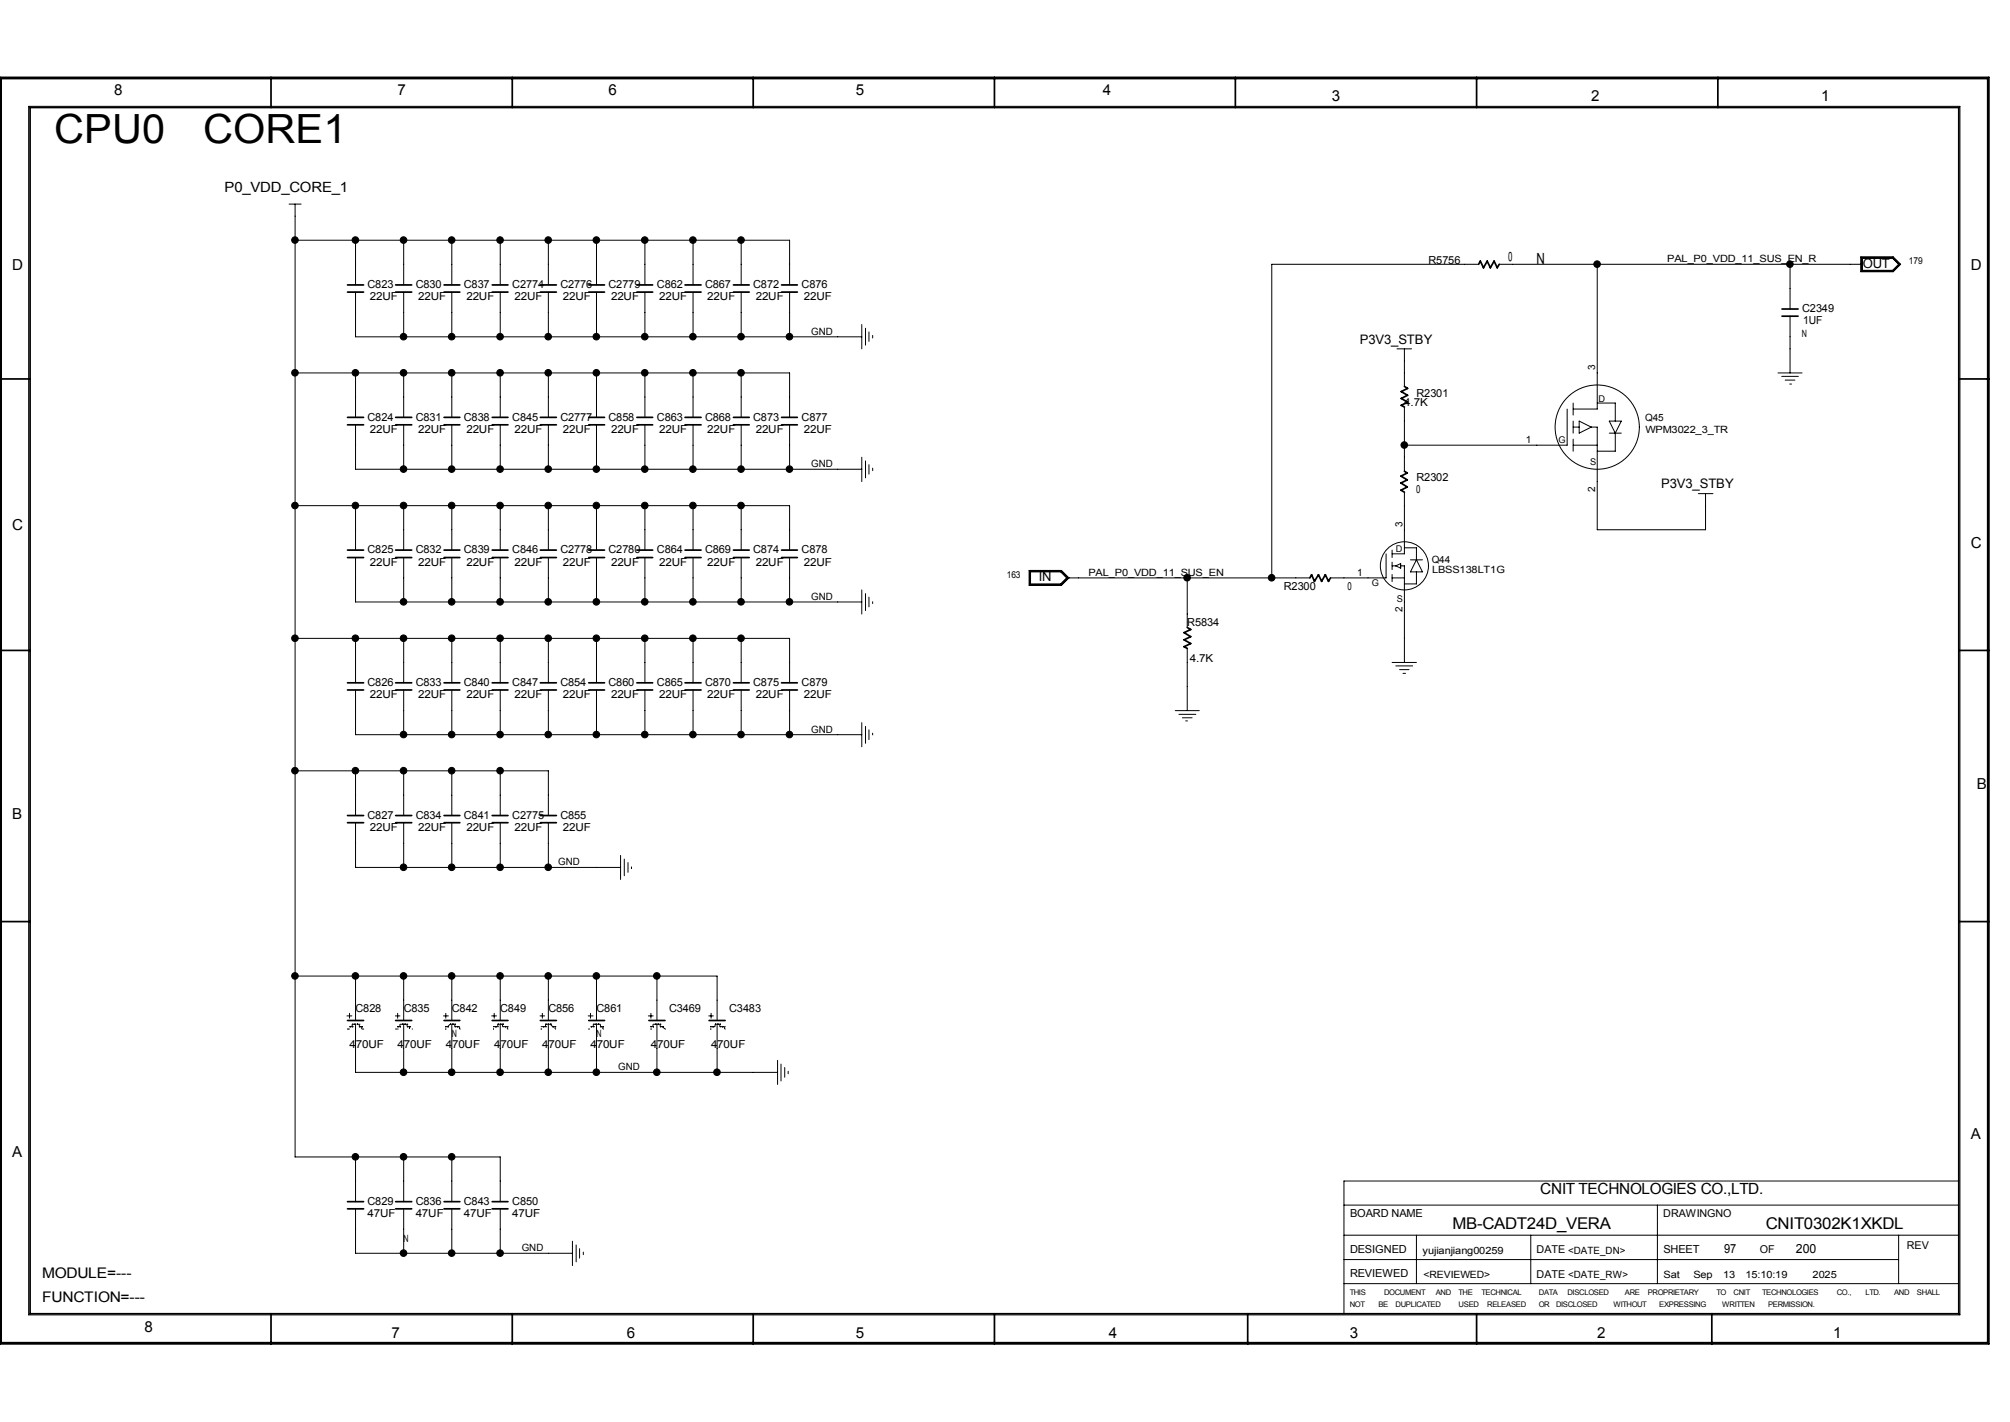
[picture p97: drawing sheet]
<svg xmlns="http://www.w3.org/2000/svg" width="297mm" height="210mm" viewBox="0 0 297 210" stroke-linecap="round" stroke-linejoin="round" font-family="sans-serif">
<defs><g id="words">
<g font-size="5.9">
<text x="8" y="21.2">CPU0</text>
<text x="30" y="21.2">CORE1</text>
</g>
<g font-size="2.4">
<text x="214.6" y="181.5">MB-CADT24D_VERA</text>
<text x="260.9" y="181.5">CNIT0302K1XKDL</text>
</g>
<g font-size="2.3">
<text x="227.1" y="39">N</text>
<text x="227.6" y="176.3">CNIT TECHNOLOGIES CO.,LTD.</text>
</g>
<g font-size="2.2">
<text x="16.9" y="14.1">8</text>
<text x="58.8" y="14.1">7</text>
<text x="89.9" y="14.1">6</text>
<text x="126.4" y="14.1">5</text>
<text x="163" y="14.1">4</text>
<text x="196.8" y="15">3</text>
<text x="235.1" y="15">2</text>
<text x="269.1" y="15">1</text>
<text x="1.8" y="39.9">D</text>
<text x="291.2" y="39.9">D</text>
<text x="1.8" y="78.2">C</text>
<text x="291.2" y="80.9">C</text>
<text x="292.1" y="116.5">B</text>
<text x="1.8" y="121">B</text>
<text x="1.8" y="170.8">A</text>
<text x="291.2" y="168.2">A</text>
<text x="6.2" y="188.7">MODULE=---</text>
<text x="6.2" y="192.2">FUNCTION=---</text>
<text x="21.3" y="196.6">8</text>
<text x="57.9" y="197.5">7</text>
<text x="92.6" y="197.5">6</text>
<text x="126.4" y="197.5">5</text>
<text x="163.9" y="197.5">4</text>
<text x="199.5" y="197.5">3</text>
<text x="236" y="197.5">2</text>
<text x="270.9" y="197.5">1</text>
</g>
<text font-size="2.1" x="33.2" y="28.4">P0_VDD_CORE_1</text>
<g font-size="1.9">
<text x="223.5" y="37.2" transform="rotate(-180 223.5 37.2)">0</text>
<text x="275.2" y="39.5">OUT</text>
<text x="200.9" y="50.8">P3V3_STBY</text>
<text x="245.4" y="72.1">P3V3_STBY</text>
<text x="153.5" y="85.9">IN</text>
<text x="254.7" y="185">97</text>
<text x="265.4" y="185">200</text>
</g>
<g font-size="1.6">
<text x="211.1" y="39">R5756</text>
<text x="54.3" y="42.5">C823</text>
<text x="54.6" y="44.3">22UF</text>
<text x="61.4" y="42.5">C830</text>
<text x="61.8" y="44.3">22UF</text>
<text x="68.5" y="42.5">C837</text>
<text x="68.9" y="44.3">22UF</text>
<text x="75.7" y="42.5">C2774</text>
<text x="76" y="44.3">22UF</text>
<text x="82.8" y="42.5">C2776</text>
<text x="83.2" y="44.3">22UF</text>
<text x="89.9" y="42.5">C2779</text>
<text x="90.3" y="44.3">22UF</text>
<text x="97.1" y="42.5">C862</text>
<text x="97.4" y="44.3">22UF</text>
<text x="104.2" y="42.5">C867</text>
<text x="104.5" y="44.3">22UF</text>
<text x="111.3" y="42.5">C872</text>
<text x="111.7" y="44.3">22UF</text>
<text x="118.5" y="42.5">C876</text>
<text x="118.8" y="44.3">22UF</text>
<text x="266.3" y="46.1">C2349</text>
<text x="266.4" y="47.9">1UF</text>
<text x="209.3" y="58.6">R2301</text>
<text x="54.3" y="62.1">C824</text>
<text x="54.6" y="63.9">22UF</text>
<text x="61.4" y="62.1">C831</text>
<text x="61.8" y="63.9">22UF</text>
<text x="68.5" y="62.1">C838</text>
<text x="68.9" y="63.9">22UF</text>
<text x="75.7" y="62.1">C845</text>
<text x="76" y="63.9">22UF</text>
<text x="82.8" y="62.1">C2777</text>
<text x="83.2" y="63.9">22UF</text>
<text x="89.9" y="62.1">C858</text>
<text x="90.3" y="63.9">22UF</text>
<text x="97.1" y="62.1">C863</text>
<text x="97.4" y="63.9">22UF</text>
<text x="104.2" y="62.1">C868</text>
<text x="104.5" y="63.9">22UF</text>
<text x="111.3" y="62.1">C873</text>
<text x="111.7" y="63.9">22UF</text>
<text x="118.5" y="62.1">C877</text>
<text x="118.8" y="63.9">22UF</text>
<text x="207.5" y="60">4.7K</text>
<text x="209.3" y="71.1">R2302</text>
<text x="209.3" y="72.8">0</text>
<text x="54.3" y="81.7">C825</text>
<text x="54.6" y="83.5">22UF</text>
<text x="61.4" y="81.7">C832</text>
<text x="61.8" y="83.5">22UF</text>
<text x="68.5" y="81.7">C839</text>
<text x="68.9" y="83.5">22UF</text>
<text x="75.7" y="81.7">C846</text>
<text x="76" y="83.5">22UF</text>
<text x="82.8" y="81.7">C2778</text>
<text x="83.2" y="83.5">22UF</text>
<text x="89.9" y="81.7">C2780</text>
<text x="90.3" y="83.5">22UF</text>
<text x="97.1" y="81.7">C864</text>
<text x="97.4" y="83.5">22UF</text>
<text x="104.2" y="81.7">C869</text>
<text x="104.5" y="83.5">22UF</text>
<text x="111.3" y="81.7">C874</text>
<text x="111.7" y="83.5">22UF</text>
<text x="118.5" y="81.7">C878</text>
<text x="118.8" y="83.5">22UF</text>
<text x="189.7" y="87.1">R2300</text>
<text x="199.1" y="87.1">0</text>
<text x="175.4" y="92.4">R5834</text>
<text x="54.3" y="101.3">C826</text>
<text x="61.4" y="101.3">C833</text>
<text x="68.5" y="101.3">C840</text>
<text x="75.7" y="101.3">C847</text>
<text x="82.8" y="101.3">C854</text>
<text x="89.9" y="101.3">C860</text>
<text x="97.1" y="101.3">C865</text>
<text x="104.2" y="101.3">C870</text>
<text x="111.3" y="101.3">C875</text>
<text x="118.5" y="101.3">C879</text>
<text x="175.8" y="97.8">4.7K</text>
<text x="54.6" y="103.1">22UF</text>
<text x="61.8" y="103.1">22UF</text>
<text x="68.9" y="103.1">22UF</text>
<text x="76" y="103.1">22UF</text>
<text x="83.2" y="103.1">22UF</text>
<text x="90.3" y="103.1">22UF</text>
<text x="97.4" y="103.1">22UF</text>
<text x="104.5" y="103.1">22UF</text>
<text x="111.7" y="103.1">22UF</text>
<text x="118.8" y="103.1">22UF</text>
<text x="54.3" y="120.9">C827</text>
<text x="54.6" y="122.7">22UF</text>
<text x="61.4" y="120.9">C834</text>
<text x="61.8" y="122.7">22UF</text>
<text x="68.5" y="120.9">C841</text>
<text x="68.9" y="122.7">22UF</text>
<text x="75.7" y="120.9">C2775</text>
<text x="76" y="122.7">22UF</text>
<text x="82.8" y="120.9">C855</text>
<text x="83.2" y="122.7">22UF</text>
<text x="52.5" y="149.4">C828</text>
<text x="59.7" y="149.4">C835</text>
<text x="66.8" y="149.4">C842</text>
<text x="73.9" y="149.4">C849</text>
<text x="81" y="149.4">C856</text>
<text x="88.1" y="149.4">C861</text>
<text x="98.9" y="149.4">C3469</text>
<text x="107.7" y="149.4">C3483</text>
<text x="51.6" y="154.8">470UF</text>
<text x="58.8" y="154.8">470UF</text>
<text x="65.9" y="154.8">470UF</text>
<text x="73" y="154.8">470UF</text>
<text x="80.1" y="154.8">470UF</text>
<text x="87.2" y="154.8">470UF</text>
<text x="96.2" y="154.8">470UF</text>
<text x="105.1" y="154.8">470UF</text>
<text x="54.3" y="179.7">47UF</text>
<text x="54.3" y="177.9">C829</text>
<text x="61.4" y="179.7">47UF</text>
<text x="61.4" y="177.9">C836</text>
<text x="68.5" y="179.7">47UF</text>
<text x="68.5" y="177.9">C843</text>
<text x="75.7" y="179.7">47UF</text>
<text x="75.7" y="177.9">C850</text>
<text x="199.5" y="179.7">BOARD NAME</text>
<text x="245.8" y="179.7">DRAWINGNO</text>
<text x="199.5" y="185.1">DESIGNED</text>
<text x="227.1" y="185.1">DATE &lt;DATE_DN&gt;</text>
<text x="245.8" y="185">SHEET</text>
<text x="260" y="185.1">OF</text>
<text x="281.7" y="184.4">REV</text>
<text x="199.5" y="188.6">REVIEWED</text>
<text x="227.1" y="188.7">DATE &lt;DATE_RW&gt;</text>
</g>
<g font-size="1.5">
<text x="246.4" y="38.7">PAL_P0_VDD_11_SUS_EN_R</text>
<text x="119.8" y="49.4">GND</text>
<text x="266.2" y="49.8">N</text>
<text x="235.7" y="54.7" transform="rotate(-90 235.7 54.7)">3</text>
<text x="225.5" y="65.5">1</text>
<text x="243.1" y="62.2">Q45</text>
<text x="243.1" y="64">WPM3022_3_TR</text>
<text x="119.8" y="69">GND</text>
<text x="207.2" y="77.9" transform="rotate(-90 207.2 77.9)">3</text>
<text x="235.7" y="72.6" transform="rotate(-90 235.7 72.6)">2</text>
<text x="211.6" y="83.1">Q44</text>
<text x="119.8" y="88.6">GND</text>
<text x="160.8" y="85.1">PAL_P0_VDD_11_SUS_EN</text>
<text x="200.5" y="85.1">1</text>
<text x="211.6" y="84.6">LBSS138LT1G</text>
<text x="207.2" y="90.4" transform="rotate(-90 207.2 90.4)">2</text>
<text x="119.8" y="108.2">GND</text>
<text x="82.5" y="127.8">GND</text>
<text x="66.8" y="153.1">N</text>
<text x="88.1" y="153.1">N</text>
<text x="91.4" y="158.1">GND</text>
<text x="59.6" y="183.3">N</text>
<text x="77.1" y="184.8">GND</text>
<text x="210.2" y="185.1">yujianjiang00259</text>
<text x="210.3" y="188.7">&lt;REVIEWED&gt;</text>
<text x="245.8" y="188.7">Sat</text>
<text x="250.2" y="188.7">Sep</text>
<text x="254.6" y="188.7">13</text>
<text x="257.9" y="188.7">15:10:19</text>
<text x="267.8" y="188.7">2025</text>
</g>
<g font-size="1.4">
<text x="282.1" y="39">179</text>
<text x="236.2" y="59.3">D</text>
<text x="230.3" y="65.4">G</text>
<text x="235" y="68.7">S</text>
<text x="206.3" y="81.6">D</text>
<text x="148.8" y="85.3">163</text>
<text x="202.7" y="86.6">G</text>
<text x="206.4" y="88.9">S</text>
</g>
<g font-size="1.1">
<text x="199.4" y="191.3">THIS</text>
<text x="204.5" y="191.3">DOCUMENT</text>
<text x="212.1" y="191.3">AND</text>
<text x="215.5" y="191.3">THE</text>
<text x="218.9" y="191.3">TECHNICAL</text>
<text x="227.4" y="191.3">DATA</text>
<text x="231.6" y="191.3">DISCLOSED</text>
<text x="240.1" y="191.3">ARE</text>
<text x="243.5" y="191.3">PROPRIETARY</text>
<text x="253.6" y="191.3">TO</text>
<text x="256.2" y="191.3">CNIT</text>
<text x="260.4" y="191.3">TECHNOLOGIES</text>
<text x="271.4" y="191.3">CO.,</text>
<text x="275.6" y="191.3">LTD.</text>
<text x="279.9" y="191.3">AND</text>
<text x="283.3" y="191.3">SHALL</text>
<text x="199.4" y="193.1">NOT</text>
<text x="203.7" y="193.1">BE</text>
<text x="206.2" y="193.1">DUPLICATED</text>
<text x="215.5" y="193.1">USED</text>
<text x="219.8" y="193.1">RELEASED</text>
<text x="227.4" y="193.1">OR</text>
<text x="229.9" y="193.1">DISCLOSED</text>
<text x="238.4" y="193.1">WITHOUT</text>
<text x="245.2" y="193.1">EXPRESSING</text>
<text x="254.5" y="193.1">WRITTEN</text>
<text x="261.2" y="193.1">PERMISSION.</text>
</g>
</g></defs>
<g fill="none" stroke="#000" stroke-width=".25">
<path d="M0 11.4h293.9v187.1h-293.9zM.2 11.6h293.5v186.7h-293.5zM4.4 15.9h285v178.1h-285zM40 11.4v4.5M75.7 11.4v4.5M111.3 11.4v4.5M146.9 11.4v4.5M182.5 11.4v4.5M218.2 11.4v4.5M253.8 11.4v4.5M218.5 39l.2-.4 .5 .9 .6-.9 .4 .9 .6-.9 .4 .9 .3-.5M0 56h4.4"/>
<path d="M51.4 43.1h2.3M51.4 42.1h2.3M58.5 43.1h2.3M58.5 42.1h2.3M65.6 43.1h2.3M65.6 42.1h2.3M72.7 43.1h2.4M72.7 42.1h2.4M79.8 43.1h2.4M79.8 42.1h2.4M87 43.1h2.3M87 42.1h2.3"/>
<path d="M94.1 43.1h2.3M94.1 42.1h2.3M101.2 43.1h2.4M101.2 42.1h2.4M108.4 43.1h2.3M108.4 42.1h2.3M115.5 43.1h2.3M115.5 42.1h2.3M207.5 57.1l.5 .3-.9 .4 .9 .6-.9 .4 .9 .6-.9 .5 .4 .2M263.3 46.7h2.4M263.3 45.6h2.4M289.4 56h4.5"/>
<path d="M51.4 62.7h2.3M51.4 61.6h2.3M58.5 62.7h2.3M58.5 61.6h2.3M65.6 62.7h2.3M65.6 61.6h2.3M72.7 62.7h2.4M72.7 61.6h2.4M79.8 62.7h2.4M79.8 61.6h2.4M87 62.7h2.3M87 61.6h2.3"/>
<path d="M94.1 62.7h2.3M94.1 61.6h2.3M101.2 62.7h2.4M101.2 61.6h2.4M108.4 62.7h2.3M108.4 61.6h2.3M115.5 62.7h2.3M115.5 61.6h2.3M207.5 69.6l.4 .2-.9 .5 .9 .6-.9 .4 .9 .6-.9 .5 .5 .3M0 96.1h4.4M51.4 82.3h2.3M51.4 81.2h2.3"/>
<path d="M58.5 82.3h2.3M58.5 81.2h2.3M65.6 82.3h2.3M65.6 81.2h2.3M72.7 82.3h2.4M72.7 81.2h2.4M79.8 82.3h2.4M79.8 81.2h2.4M87 82.3h2.3M87 81.2h2.3M94.1 82.3h2.3M94.1 81.2h2.3"/>
<path d="M101.2 82.3h2.4M101.2 81.2h2.4M108.4 82.3h2.3M108.4 81.2h2.3M115.5 82.3h2.3M115.5 81.2h2.3M175.4 92.7l.5 .3-.9 .4 .9 .6-.9 .5 .9 .5-.9 .5 .4 .3M193.5 85.3l.3-.4 .4 1 .6-1 .5 1 .5-1 .5 1 .3-.6M289.4 96.1h4.5M51.4 101.9h2.3M51.4 100.8h2.3M58.5 101.9h2.3"/>
<path d="M58.5 100.8h2.3M65.6 101.9h2.3M65.6 100.8h2.3M72.7 101.9h2.4M72.7 100.8h2.4M79.8 101.9h2.4M79.8 100.8h2.4M87 101.9h2.3M87 100.8h2.3M94.1 101.9h2.3M94.1 100.8h2.3M101.2 101.9h2.4"/>
<path d="M101.2 100.8h2.4M108.4 101.9h2.3M108.4 100.8h2.3M115.5 101.9h2.3M115.5 100.8h2.3M0 136.1h4.4M51.4 121.5h2.3M51.4 120.4h2.3M58.5 121.5h2.3M58.5 120.4h2.3M65.6 121.5h2.3M65.6 120.4h2.3"/>
<path d="M72.7 121.5h2.4M72.7 120.4h2.4M79.8 121.5h2.4M79.8 120.4h2.4M289.4 136.1h4.5M51.4 150.7h2.3M58.5 150.7h2.3M65.6 150.7h2.3M72.7 150.7h2.4M79.8 150.7h2.4M87 150.7h2.3M95.9 150.7h2.4"/>
<path d="M104.8 150.7h2.3M51.4 178.5h2.3M51.4 177.5h2.3M58.5 178.5h2.3M58.5 177.5h2.3M65.6 178.5h2.3M65.6 177.5h2.3M72.7 178.5h2.4M72.7 177.5h2.4M40 194v4.5M75.7 194v4.5M111.3 194v4.5"/>
<path d="M146.9 194v4.5M184.4 194v4.5M218.2 194v4.5M252.9 194v4.5"/>
</g>
<g fill="none" stroke="#000" stroke-width=".15">
<path d="M4.2 15.7h285.4v178.5h-285.4zM42.7 30.1h1.8M43.6 30.1v140.8h30.3v6.6M43.6 35.5h73.1v6.6M52.5 35.5v6.6M59.6 35.5v6.6M66.8 35.5v6.6M73.9 35.5v6.6M81 35.5v6.6M88.1 35.5v6.6M95.3 35.5v6.6M102.4 35.5v6.6"/>
<path d="M109.5 35.5v6.6M218.5 39h-30.6v46.3M221.5 39h53.7M236 39v21.4h-3.5M264.5 39v6.6M275 37.9h4.7l1.1 1.1-1.1 1.1h-4.7zM275 38h4.7l1.1 1-1.1 1.1h-4.7zM275.1 38.1h4.6l.9 .9-.9 1h-4.6zM275.2 38.1h4.5l.8 .9-.8 .9h-4.5zM43.6 55.1h73.1v6.5M52.5 43.1v6.6h74.8M52.5 55.1v6.5"/>
<path d="M59.6 43.1v6.6M59.6 55.1v6.5M66.8 43.1v6.6M66.8 55.1v6.5M73.9 43.1v6.6M73.9 55.1v6.5M81 43.1v6.6M81 55.1v6.5M88.1 43.1v6.6M88.1 55.1v6.5M95.3 43.1v6.6M95.3 55.1v6.5"/>
<path d="M102.4 43.1v6.6M102.4 55.1v6.5M109.5 43.1v6.6M109.5 55.1v6.5M116.7 43.1v6.6M127.3 47.9v3.6M127.9 48.5v2.5M128.4 49v1.4M128.9 49.5v.4M206.4 51.5h2.2M207.5 51.5v5.6M232.5 59.5v1.8"/>
<path d="M236 59.5h2.7v2.7M262.7 55.1h3.6M263.3 55.6h2.4M263.8 56.1h1.4M264.4 56.7h.4M264.5 46.7v8.4M43.6 74.7h73.1v6.5M52.5 62.7v6.6h74.8M52.5 74.7v6.5M59.6 62.7v6.6M59.6 74.7v6.5M66.8 62.7v6.6"/>
<path d="M66.8 74.7v6.5M73.9 62.7v6.6M73.9 74.7v6.5M81 62.7v6.6M81 74.7v6.5M88.1 62.7v6.6M88.1 74.7v6.5M95.3 62.7v6.6M95.3 74.7v6.5M102.4 62.7v6.6M102.4 74.7v6.5M109.5 62.7v6.6"/>
<path d="M109.5 74.7v6.5M116.7 62.7v6.6M127.3 67.5v3.6M127.9 68.1v2.5M128.4 68.6v1.4M128.9 69.1v.4M207.5 60.1v9.5M207.5 72.7v9.1h-1.8M231.6 60.4v5.3h-24.1M232.5 62.2v1.8M232.5 64.9v1.7M232.5 65.7h3.5"/>
<path d="M232.5 63.1h.8M233.3 62.2l1.8 .9-1.8 .9zM235.1 63.1h.9v15.1h16v-5.3M237.8 64h1.8M237.8 62.2h1.8l-.9 1.8zM238.7 64v2.6h-2.7M251 72.9h2.1M43.6 94.3h73.1v6.5M52.5 82.3v6.6h74.8M52.5 94.3v6.5M59.6 82.3v6.6M59.6 94.3v6.5"/>
<path d="M66.8 82.3v6.6M66.8 94.3v6.5M73.9 82.3v6.6M73.9 94.3v6.5M81 82.3v6.6M81 94.3v6.5M88.1 82.3v6.6M88.1 94.3v6.5M95.3 82.3v6.6M95.3 94.3v6.5M102.4 82.3v6.6M102.4 94.3v6.5"/>
<path d="M109.5 82.3v6.6M109.5 94.3v6.5M116.7 82.3v6.6M127.3 87.1v3.6M127.9 87.7v2.5M128.4 88.2v1.4M128.9 88.8v.4M152.1 84.2h4.7l1.1 1.1-1.1 1.1h-4.7zM152.1 84.3h4.7l1 1-1 1.1h-4.7zM152.2 84.4h4.6l.9 .9-.9 1h-4.6zM152.3 84.5h4.4l.9 .8-.9 .9h-4.4zM157.6 85.3h35.9"/>
<path d="M175.4 85.3v7.4M175.4 95.8v9.1M204.8 81.8v3.5h-8.2M205.7 85.3h1.8M205.7 97.8h3.6M205.7 81.2v1.1M205.7 83v1.1M205.7 84.8v1.1M205.7 83.6h.5M206.2 98.3h2.5M206.2 83.6l.8-.4v.7zM206.8 98.9h1.4"/>
<path d="M207 83.6h.5v14.2M207.3 99.4h.4M207.5 80.9h1.8v1.8M208.4 82.7h1.8M209.3 84.5v1.7h-1.8M209.3 82.7l.9 1.8h-1.8zM43.6 113.8h37.4v6.6M52.5 101.9v6.6h74.8M52.5 113.8v6.6M59.6 101.9v6.6M59.6 113.8v6.6M66.8 101.9v6.6"/>
<path d="M66.8 113.8v6.6M73.9 101.9v6.6M73.9 113.8v6.6M81 101.9v6.6M88.1 101.9v6.6M95.3 101.9v6.6M102.4 101.9v6.6M109.5 101.9v6.6M116.7 101.9v6.6M127.3 106.7v3.6M127.9 107.3v2.5M128.4 107.8v1.4"/>
<path d="M128.9 108.2v.4M173.7 104.9h3.5M174.2 105.5h2.5M174.7 106h1.4M175.2 106.5h.3M52.5 121.5v6.6h39.2M59.6 121.5v6.6M66.8 121.5v6.6M73.9 121.5v6.6M81 121.5v6.6M91.7 126.3v3.6M92.2 126.9v2.4"/>
<path d="M92.8 127.4v1.4M93.3 128v.3M43.6 144.1h62.4v6.6M51.3 150h.7M51.3 152h.1M51.3 152h.4M51.6 149.6v.8M51.7 151.6h.1M51.7 151.6h.3M52 151.6h.1M52 151.3h.1M52 151.3h.4"/>
<path d="M52 151.3v.3M52.4 151.3h.1M52.5 144.1v6.6M52.5 151.4v7h62.4M52.7 151.3h.1M52.7 151.3h.4M53.1 151.6h.1M53.1 151.3h.1M53.1 151.6h.3M53.1 151.3v.3M53.4 151.6h.1M53.4 151.6v.4h.4"/>
<path d="M58.4 152h.3M58.4 150h.7M58.7 151.6h.1M58.7 152h.1M58.7 151.6h.4M58.8 149.6v.8M59.1 151.6h.1M59.4 151.3h.1M59.6 144.1v6.6M59.6 151.4v7M59.8 151.3h.1M60.1 151.6h.1"/>
<path d="M60.1 151.3h.1M60.1 151.6h.4M60.1 151.3h-1v.3M60.1 151.3v.3M60.5 151.6h.1M60.5 151.6v.4M60.9 152h.1M65.5 150h.8M65.8 151.6h.1M65.8 152h.1M65.8 151.6h.3M65.9 149.6v.8"/>
<path d="M66.1 151.6h.1M66.5 151.3h.1M66.5 151.3l-.4 .3M66.5 151.3h.7M66.8 144.1v6.6M66.8 151.4v7M66.9 151.3h.1M67.2 151.6h.1M67.2 151.3h.1M67.2 151.6h.7v.4M67.2 151.3v.3M67.6 151.6h.1"/>
<path d="M67.9 152h.1M72.6 150h.8M72.8 151.6h.1M72.8 152h.1M72.8 151.6h.8M73 149.6v.8M73.2 151.6h.1M73.6 151.6h.1M73.6 151.3h.1M73.6 151.3h.7M73.6 151.3v.3M73.9 151.3h.1"/>
<path d="M73.9 144.1v6.6M73.9 151.4v7M74.3 151.6h.1M74.3 151.3h.1M74.3 151.6h.7M74.3 151.3v.3M74.6 151.6h.1M75 151.6h.1M75 152h.1M75 151.6v.4M79.8 150h.7M79.9 152h.1"/>
<path d="M79.9 151.6h.7M80.1 149.6v.8M80.3 151.6h.1M80.6 151.6h.1M80.6 151.3h.1M80.6 151.3h.7M80.6 151.3v.3M81 151.3h.1M81 144.1v6.6M81 151.4v7M81.3 151.3h.1M81.3 151.3l.4 .3"/>
<path d="M81.7 151.6h.1M81.7 151.6h.3M82 151.6h.1M82 152h.1M82 151.6v.4M86.9 150h.7M87 152h.1M87.2 149.6v.8M87.3 151.6h.1M87.3 151.6h.4M87.7 151.6h.1M87.7 151.3h.1"/>
<path d="M87.7 151.3h1v.3M87.7 151.3v.3M88 151.3h.1M88.1 144.1v6.6M88.1 151.4v7M88.4 151.3h.1M88.7 151.6h.1M88.7 151.6h.4M89.1 151.6h.1M89.1 152h.1M89.1 151.6v.4M95.8 150h.7"/>
<path d="M96.1 151.6h.1M96.1 152h.1M96.1 151.6h.4M96.2 149.6v.8M96.5 151.6h.1M96.8 151.3h.1M97.1 144.1v6.6M97.1 151.4v7M97.2 151.3h.1M97.5 151.6h.1M97.5 151.3h.1M97.5 151.6h.4"/>
<path d="M97.5 151.3h-1v.3M97.5 151.3v.3M97.9 151.6h.1M97.9 151.6l.3 .4M98.2 152h.1M104.7 150h.7M105 151.6h.1M105 152h.1M105.1 149.6v.8M105.3 151.6h.1M105.7 151.3h.1M105.7 151.3v.3h-.7"/>
<path d="M105.7 151.3h.7M106 151.4v7M106 151.3h.1M106.4 151.6h.1M106.4 151.3h.1M106.4 151.6h.7M106.4 151.3v.3M106.7 151.6h.1M107.1 151.6h.1M107.1 152h.1M107.1 151.6v.4M114.9 156.6v3.5"/>
<path d="M115.4 157.1v2.5M116 157.6v1.5M116.5 158.2v.4M52.5 170.9v6.6M52.5 178.5v6.6h32.1M59.6 170.9v6.6M59.6 178.5v6.6M66.8 170.9v6.6M66.8 178.5v6.6M73.9 178.5v6.6M198.6 178h90.8M244.9 178v11.6"/>
<path d="M289.4 174.4h-90.8v19.6M84.6 183.3v3.6M85.1 183.9v2.5M85.6 184.4v1.4M86.2 184.9v.4M198.6 189.6h90.8M198.6 186h81.9M198.6 182.4h90.8M209.3 182.4v7.2M226.2 182.4v7.2M280.5 182.4v7.2"/>
<circle cx="236" cy="63.1" r="6.2"/>
<circle cx="207.5" cy="83.6" r="3.6"/>
</g>
<g fill="#000" stroke="#000" stroke-width=".15">
<circle cx="43.6" cy="35.5" r=".49"/>
<circle cx="52.5" cy="35.5" r=".49"/>
<circle cx="59.6" cy="35.5" r=".49"/>
<circle cx="66.7" cy="35.5" r=".49"/>
<circle cx="73.9" cy="35.5" r=".49"/>
<circle cx="81" cy="35.5" r=".49"/>
<circle cx="88.1" cy="35.5" r=".49"/>
<circle cx="95.3" cy="35.5" r=".49"/>
<circle cx="102.4" cy="35.5" r=".49"/>
<circle cx="109.5" cy="35.5" r=".49"/>
<circle cx="236" cy="39" r=".49"/>
<circle cx="264.5" cy="39" r=".49"/>
<circle cx="43.6" cy="55.1" r=".49"/>
<circle cx="52.5" cy="55.1" r=".49"/>
<circle cx="59.6" cy="55.1" r=".49"/>
<circle cx="59.6" cy="49.7" r=".49"/>
<circle cx="66.7" cy="49.7" r=".49"/>
<circle cx="66.7" cy="55.1" r=".49"/>
<circle cx="73.9" cy="55.1" r=".49"/>
<circle cx="73.9" cy="49.7" r=".49"/>
<circle cx="81" cy="49.7" r=".49"/>
<circle cx="81" cy="55.1" r=".49"/>
<circle cx="88.1" cy="55.1" r=".49"/>
<circle cx="88.1" cy="49.7" r=".49"/>
<circle cx="95.3" cy="49.7" r=".49"/>
<circle cx="95.3" cy="55.1" r=".49"/>
<circle cx="102.4" cy="55.1" r=".49"/>
<circle cx="102.4" cy="49.7" r=".49"/>
<circle cx="109.5" cy="55.1" r=".49"/>
<circle cx="109.5" cy="49.7" r=".49"/>
<circle cx="116.6" cy="49.7" r=".49"/>
<circle cx="43.6" cy="74.7" r=".49"/>
<circle cx="52.5" cy="74.7" r=".49"/>
<circle cx="59.6" cy="69.3" r=".49"/>
<circle cx="59.6" cy="74.7" r=".49"/>
<circle cx="66.7" cy="69.3" r=".49"/>
<circle cx="66.7" cy="74.7" r=".49"/>
<circle cx="73.9" cy="69.3" r=".49"/>
<circle cx="73.9" cy="74.7" r=".49"/>
<circle cx="81" cy="69.3" r=".49"/>
<circle cx="81" cy="74.7" r=".49"/>
<circle cx="88.1" cy="69.3" r=".49"/>
<circle cx="88.1" cy="74.7" r=".49"/>
<circle cx="95.3" cy="69.3" r=".49"/>
<circle cx="95.3" cy="74.7" r=".49"/>
<circle cx="102.4" cy="69.3" r=".49"/>
<circle cx="102.4" cy="74.7" r=".49"/>
<circle cx="109.5" cy="69.3" r=".49"/>
<circle cx="109.5" cy="74.7" r=".49"/>
<circle cx="116.6" cy="69.3" r=".49"/>
<circle cx="207.5" cy="65.7" r=".49"/>
<circle cx="43.6" cy="94.3" r=".49"/>
<circle cx="52.5" cy="94.3" r=".49"/>
<circle cx="59.6" cy="88.9" r=".49"/>
<circle cx="59.6" cy="94.3" r=".49"/>
<circle cx="66.7" cy="88.9" r=".49"/>
<circle cx="66.7" cy="94.3" r=".49"/>
<circle cx="73.9" cy="94.3" r=".49"/>
<circle cx="73.9" cy="88.9" r=".49"/>
<circle cx="81" cy="94.3" r=".49"/>
<circle cx="81" cy="88.9" r=".49"/>
<circle cx="88.1" cy="88.9" r=".49"/>
<circle cx="88.1" cy="94.3" r=".49"/>
<circle cx="95.3" cy="88.9" r=".49"/>
<circle cx="95.3" cy="94.3" r=".49"/>
<circle cx="102.4" cy="88.9" r=".49"/>
<circle cx="102.4" cy="94.3" r=".49"/>
<circle cx="109.5" cy="88.9" r=".49"/>
<circle cx="109.5" cy="94.3" r=".49"/>
<circle cx="116.6" cy="88.9" r=".49"/>
<circle cx="175.4" cy="85.3" r=".49"/>
<circle cx="187.9" cy="85.3" r=".49"/>
<circle cx="43.6" cy="113.8" r=".49"/>
<circle cx="52.5" cy="113.8" r=".49"/>
<circle cx="59.6" cy="113.8" r=".49"/>
<circle cx="59.6" cy="108.5" r=".49"/>
<circle cx="66.7" cy="113.8" r=".49"/>
<circle cx="66.7" cy="108.5" r=".49"/>
<circle cx="73.9" cy="108.5" r=".49"/>
<circle cx="73.9" cy="113.8" r=".49"/>
<circle cx="81" cy="108.5" r=".49"/>
<circle cx="88.1" cy="108.5" r=".49"/>
<circle cx="95.3" cy="108.5" r=".49"/>
<circle cx="102.4" cy="108.5" r=".49"/>
<circle cx="109.5" cy="108.5" r=".49"/>
<circle cx="116.6" cy="108.5" r=".49"/>
<circle cx="59.6" cy="128.1" r=".49"/>
<circle cx="66.7" cy="128.1" r=".49"/>
<circle cx="73.9" cy="128.1" r=".49"/>
<circle cx="81" cy="128.1" r=".49"/>
<circle cx="43.6" cy="144.1" r=".49"/>
<circle cx="52.5" cy="144.1" r=".49"/>
<circle cx="59.6" cy="158.3" r=".49"/>
<circle cx="59.6" cy="144.1" r=".49"/>
<circle cx="66.7" cy="158.3" r=".49"/>
<circle cx="66.7" cy="144.1" r=".49"/>
<circle cx="73.9" cy="158.3" r=".49"/>
<circle cx="73.9" cy="144.1" r=".49"/>
<circle cx="81" cy="158.3" r=".49"/>
<circle cx="81" cy="144.1" r=".49"/>
<circle cx="88.1" cy="158.3" r=".49"/>
<circle cx="88.1" cy="144.1" r=".49"/>
<circle cx="97" cy="158.3" r=".49"/>
<circle cx="97" cy="144.1" r=".49"/>
<circle cx="105.9" cy="158.3" r=".49"/>
<circle cx="52.5" cy="170.8" r=".49"/>
<circle cx="59.6" cy="170.8" r=".49"/>
<circle cx="66.7" cy="170.8" r=".49"/>
<circle cx="59.6" cy="185.1" r=".49"/>
<circle cx="66.7" cy="185.1" r=".49"/>
<circle cx="73.9" cy="185.1" r=".49"/>
</g>
<use href="#words"/>
</svg>
